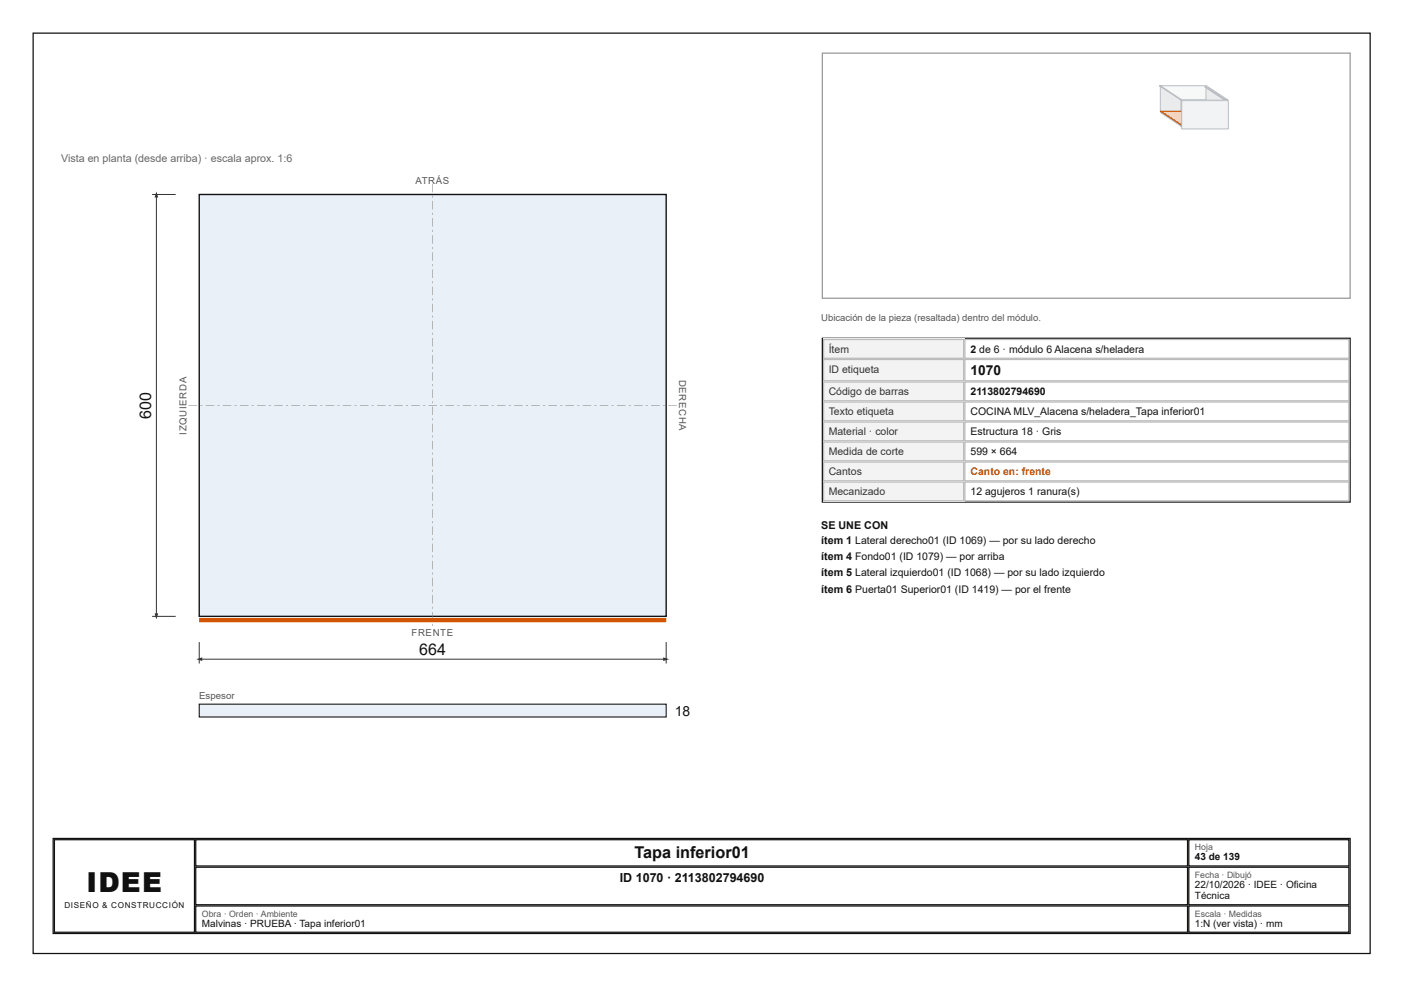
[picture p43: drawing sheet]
<svg xmlns="http://www.w3.org/2000/svg" width="297mm" height="210mm" viewBox="0 0 297 210" stroke-linecap="round" stroke-linejoin="round" font-family="sans-serif">
<defs><g id="words">
<text font-size="5.8" fill="#111" x="18.3" y="188.6">IDEE</text>
<g font-size="3.4" fill="#111">
<text x="32" y="88.6" transform="rotate(-90 32 88.6)">600</text>
<text x="88.7" y="138.6">664</text>
<text x="134.2" y="181.5">Tapa inferior01</text>
</g>
<g font-size="2.9" fill="#111">
<text x="205.3" y="79.4">1070</text>
<text x="142.7" y="151.5">18</text>
</g>
<text font-size="2.6" fill="#111" x="131.1" y="186.5">ID 1070 · 2113802794690</text>
<text font-size="2.3" fill="#666" x="12.9" y="34.4">Vista en planta (desde arriba) · escala aprox. 1:6</text>
<g font-size="2.3" fill="#111">
<text x="173.7" y="111.9">SE UNE CON</text>
<text x="173.7" y="115.1">ítem 1 Lateral derecho01 (ID 1069) — por su lado derecho</text>
<text x="173.7" y="118.5">ítem 4 Fondo01 (ID 1079) — por arriba</text>
<text x="173.7" y="122">ítem 5 Lateral izquierdo01 (ID 1068) — por su lado izquierdo</text>
<text x="173.7" y="125.4">ítem 6 Puerta01 Superior01 (ID 1419) — por el frente</text>
</g>
<g font-size="2.2" fill="#333">
<text x="175.3" y="74.6">Ítem</text>
<text x="175.3" y="78.8">ID etiqueta</text>
<text x="175.3" y="83.6">Código de barras</text>
<text x="175.3" y="87.8">Texto etiqueta</text>
<text x="175.3" y="92.1">Material · color</text>
<text x="175.3" y="96.3">Medida de corte</text>
<text x="175.3" y="100.5">Cantos</text>
<text x="175.3" y="104.8">Mecanizado</text>
</g>
<g font-size="2.2" fill="#111">
<text x="205.3" y="74.6">2 de 6 · módulo 6 Alacena s/heladera</text>
<text x="205.3" y="83.6">2113802794690</text>
<text x="205.3" y="87.8">COCINA MLV_Alacena s/heladera_Tapa inferior01</text>
<text x="205.3" y="92.1">Estructura 18 · Gris</text>
<text x="205.3" y="96.3">599 × 664</text>
<text x="205.3" y="104.8">12 agujeros 1 ranura(s)</text>
</g>
<text font-size="2.2" fill="#d35400" x="205.3" y="100.5">Canto en: frente</text>
<g font-size="2.1" fill="#111">
<text x="252.8" y="182">43 de 139</text>
<text x="252.8" y="187.9">22/10/2026 · IDEE · Oficina</text>
<text x="252.8" y="190.2">Técnica</text>
<text x="42.7" y="196.1">Malvinas · PRUEBA · Tapa inferior01</text>
<text x="252.8" y="196.1">1:N (ver vista) · mm</text>
</g>
<g font-size="2" fill="#555">
<text x="87.9" y="38.9">ATRÁS</text>
<text x="173.7" y="68">Ubicación de la pieza (resaltada) dentro del módulo.</text>
<text x="143.6" y="80.3" transform="rotate(90 143.6 80.3)">DERECHA</text>
<text x="39.4" y="91.9" transform="rotate(-90 39.4 91.9)">IZQUIERDA</text>
<text x="87.1" y="134.5">FRENTE</text>
<text x="42.1" y="147.9">Espesor</text>
</g>
<g font-size="1.9" fill="#555">
<text x="252.8" y="179.9">Hoja</text>
<text x="252.8" y="185.7">Fecha · Dibujó</text>
<text x="42.7" y="193.9">Obra · Orden · Ambiente</text>
<text x="252.8" y="193.9">Escala · Medidas</text>
</g>
<text font-size="1.7" fill="#111" x="13.6" y="192.1">DISEÑO &amp; CONSTRUCCIÓN</text>
</g></defs>
<path d="M7 7h282.9v194.7h-282.9z" fill="none" stroke="#111" stroke-width=".26"/>
<path d="M42.1 41.2h98.8v89.2h-98.8z" fill="#e9f0f7"/>
<path d="M42.1 41.2h98.8v89.2h-98.8z" fill="none" stroke="#111" stroke-width=".29"/>
<g fill="#888">
<path d="M91.5 38.9h.1v1.8h-.1zM91.5 41.4h.1v.4h-.1zM91.5 42.5h.1v1.8h-.1zM91.5 45h.1v.5h-.1zM91.5 46.1h.1v1.8h-.1zM91.5 48.6h.1v.5h-.1zM91.5 49.8h.1v1.8h-.1zM91.5 52.3h.1v.4h-.1zM91.5 53.4h.1v1.8h-.1zM91.5 55.9h.1v.4h-.1zM91.5 57h.1v1.8h-.1zM91.5 59.5h.1v.5h-.1zM91.5 60.6h.1v1.8h-.1zM91.5 63.1h.1v.5h-.1zM91.5 64.3h.1v1.8h-.1zM91.5 66.8h.1v.4h-.1zM91.5 67.9h.1v1.8h-.1zM91.5 70.4h.1v.4h-.1zM91.5 71.5h.1v1.8h-.1zM91.5 74h.1v.5h-.1zM91.5 75.1h.1v1.8h-.1zM91.5 77.6h.1v.5h-.1zM91.5 78.8h.1v1.8h-.1zM91.5 81.2h.1v.5h-.1zM91.5 82.4h.1v1.8h-.1zM91.5 84.9h.1v.4h-.1zM91.5 86h.1v1.8h-.1zM91.5 88.5h.1v.5h-.1zM91.5 89.6h.1v1.8h-.1zM91.5 92.1h.1v.5h-.1zM91.5 93.3h.1v1.8h-.1zM91.5 95.7h.1v.5h-.1zM91.5 96.9h.1v1.8h-.1zM91.5 99.4h.1v.4h-.1zM91.5 100.5h.1v1.8h-.1zM91.5 103h.1v.5h-.1zM91.5 104.1h.1v1.8h-.1zM91.5 106.6h.1v.5h-.1zM91.5 107.8h.1v1.8h-.1zM91.5 110.2h.1v.5h-.1zM91.5 111.4h.1v1.8h-.1zM91.5 113.9h.1v.4h-.1zM91.5 115h.1v1.8h-.1zM91.5 117.5h.1v.5h-.1zM91.5 118.6h.1v1.8h-.1zM91.5 121.1h.1v.5h-.1zM91.5 122.3h.1v1.8h-.1zM91.5 124.7h.1v.5h-.1zM91.5 125.9h.1v1.8h-.1zM91.5 128.4h.1v.4h-.1zM91.5 129.5h.1v1.8h-.1zM91.5 132h.1v.4h-.1z"/>
<path d="M39.9 85.7h1.8v.1h-1.8zM42.4 85.7h.4v.1h-.4zM43.5 85.7h1.8v.1h-1.8zM46 85.7h.5v.1h-.5zM47.1 85.7h1.8v.1h-1.8zM49.6 85.7h.5v.1h-.5zM50.8 85.7h1.8v.1h-1.8zM53.2 85.7h.5v.1h-.5zM54.4 85.7h1.8v.1h-1.8zM56.9 85.7h.4v.1h-.4zM58 85.7h1.8v.1h-1.8zM60.5 85.7h.5v.1h-.5zM61.6 85.7h1.8v.1h-1.8zM64.1 85.7h.5v.1h-.5zM65.3 85.7h1.8v.1h-1.8zM67.7 85.7h.5v.1h-.5zM68.9 85.7h1.8v.1h-1.8zM71.4 85.7h.4v.1h-.4zM72.5 85.7h1.8v.1h-1.8zM75 85.7h.5v.1h-.5zM76.1 85.7h1.8v.1h-1.8zM78.6 85.7h.5v.1h-.5zM79.8 85.7h1.8v.1h-1.8zM82.2 85.7h.5v.1h-.5zM83.4 85.7h1.8v.1h-1.8zM85.9 85.7h.4v.1h-.4zM87 85.7h1.8v.1h-1.8zM89.5 85.7h.4v.1h-.4zM90.6 85.7h1.8v.1h-1.8zM93.1 85.7h.5v.1h-.5zM94.3 85.7h1.8v.1h-1.8zM96.7 85.7h.5v.1h-.5zM97.9 85.7h1.8v.1h-1.8zM100.4 85.7h.4v.1h-.4zM101.5 85.7h1.8v.1h-1.8zM104 85.7h.4v.1h-.4zM105.1 85.7h1.8v.1h-1.8zM107.6 85.7h.5v.1h-.5zM108.8 85.7h1.8v.1h-1.8zM111.2 85.7h.5v.1h-.5zM112.4 85.7h1.8v.1h-1.8zM114.9 85.7h.4v.1h-.4zM116 85.7h1.8v.1h-1.8zM118.5 85.7h.4v.1h-.4zM119.6 85.7h1.8v.1h-1.8zM122.1 85.7h.5v.1h-.5zM123.3 85.7h1.8v.1h-1.8zM125.7 85.7h.5v.1h-.5zM126.9 85.7h1.8v.1h-1.8zM129.4 85.7h.4v.1h-.4zM130.5 85.7h1.8v.1h-1.8zM133 85.7h.4v.1h-.4zM134.1 85.7h1.8v.1h-1.8zM136.6 85.7h.5v.1h-.5zM137.8 85.7h1.8v.1h-1.8zM140.2 85.7h.5v.1h-.5zM141.4 85.7h1.8v.1h-1.8z"/>
</g>
<path d="M42.1 131.2h98.8" fill="none" stroke="#d35400" stroke-width=".91" stroke-linecap="butt"/>
<path d="M42.1 135.8v4.6M42.1 139.5h98.8M140.9 135.8v4.6" fill="none" stroke="#333" stroke-width=".21"/>
<g fill="#333">
<path d="M41.5 139.5l1.3-.4v.8z"/>
<path d="M140.3 139.1l1.3 .4-1.3 .4z"/>
</g>
<path d="M32.2 41.2h5M33.1 41.2v89.2M32.2 130.4h5" fill="none" stroke="#333" stroke-width=".21"/>
<g fill="#333">
<path d="M33.1 40.5l.4 1.3h-.8z"/>
<path d="M32.7 129.8h.8l-.4 1.2z"/>
</g>
<path d="M42.1 149h98.8v2.7h-98.8z" fill="#e9f0f7"/>
<path d="M42.1 149h98.8v2.7h-98.8z" fill="none" stroke="#111" stroke-width=".23"/>
<path d="M174 11.2h111.6v51.9h-111.6z" fill="none" stroke="#999" stroke-width=".26"/>
<path d="M255 18.5v5.2" fill="none" stroke="#e9ebee" stroke-width=".21"/>
<path d="M245.6 18.5h9.4zM255 18.5v5.2z" fill="none" stroke="#b8bec7" stroke-width=".21"/>
<path d="M245.6 18.5h9.4" fill="none" stroke="#f7f8f9" stroke-width=".21"/>
<path d="M245.6 18.5h9.4v5.2h-9.4z" fill="#f2f3f5"/>
<path d="M245.6 18.5h9.4v5.2h-9.4z" fill="none" stroke="#b8bec7" stroke-width=".21"/>
<path d="M245.5 18.1l4.6 3.1v5.6l-4.6-3z" fill="#e9ebee"/>
<path d="M245.5 18.1l4.6 3.1v5.6l-4.6-3z" fill="none" stroke="#b8bec7" stroke-width=".21"/>
<path d="M245.2 18.1h.3l4.6 3.1h-.3z" fill="#f7f8f9"/>
<path d="M245.2 18.1h.3l4.6 3.1h-.3zM249.8 21.2h.3v5.6h-.3z" fill="none" stroke="#b8bec7" stroke-width=".21"/>
<path d="M250 21.2v5.6" fill="none" stroke="#f2f3f5" stroke-width=".25"/>
<path d="M254.9 23.5l4.6 3.1v.2l-4.6-3z" fill="#e59866"/>
<path d="M254.9 23.5l4.6 3.1v.2l-4.6-3z" fill="none" stroke="#a04000" stroke-width=".21"/>
<path d="M245.5 23.5h9.4l4.6 3.1h-9.4z" fill="#f8c471"/>
<path d="M245.5 23.5h9.4l4.6 3.1h-9.4zM250.1 26.6h9.4v.2h-9.4z" fill="none" stroke="#a04000" stroke-width=".21"/>
<path d="M250.1 26.7h9.4" fill="none" stroke="#f5b041" stroke-width=".26"/>
<path d="M255.1 18.1l4.6 3.1v.2l-4.6-3z" fill="#e9ebee"/>
<path d="M255.1 18.1l4.6 3.1v.2l-4.6-3z" fill="none" stroke="#b8bec7" stroke-width=".21"/>
<path d="M245.5 18.1h9.6l4.6 3.1h-9.6z" fill="#f7f8f9"/>
<path d="M245.5 18.1h9.6l4.6 3.1h-9.6zM250.1 21.2h9.6v.2h-9.6z" fill="none" stroke="#b8bec7" stroke-width=".21"/>
<path d="M250.1 21.3h9.6" fill="none" stroke="#f2f3f5" stroke-width=".26"/>
<path d="M255.1 18.4l4.6 3v5.4l-4.6-3z" fill="#e9ebee"/>
<path d="M255.1 18.4l4.6 3v5.4l-4.6-3z" fill="none" stroke="#b8bec7" stroke-width=".21"/>
<path d="M254.9 18.4h.2l4.6 3h-.2z" fill="#f7f8f9"/>
<path d="M254.9 18.4h.2l4.6 3h-.2zM249.8 21.2l10 .1zM259.5 21.4h.2v5.4h-.2zM259.7 21.2l.1 .1v6l-.1-.1z" fill="none" stroke="#b8bec7" stroke-width=".21"/>
<path d="M259.6 21.4v5.4" fill="none" stroke="#f2f3f5" stroke-width=".25"/>
<path d="M259.8 21.2v6.1" fill="none" stroke="#e9ebee" stroke-width=".21"/>
<path d="M249.8 21.2h10" fill="none" stroke="#f7f8f9" stroke-width=".21"/>
<path d="M250 21.3h9.8v6h-9.8z" fill="#f2f3f5"/>
<path d="M250 21.3h9.8v6h-9.8z" fill="none" stroke="#b8bec7" stroke-width=".21"/>
<path d="M174 71.6h111.6v34.6h-111.6z" fill="none" stroke="#111" stroke-width=".26"/>
<path d="M174.1 71.7h29.9v4.2h-29.9z" fill="#f3f3f3"/>
<path d="M174.2 71.8h29.7v4h-29.7zM204.1 71.8h81.3v4h-81.3z" fill="none" stroke="#bbb" stroke-width=".26"/>
<path d="M174.1 75.9h29.9v4.8h-29.9z" fill="#f3f3f3"/>
<path d="M174.2 76.1h29.7v4.5h-29.7zM204.1 76.1h81.3v4.5h-81.3z" fill="none" stroke="#bbb" stroke-width=".26"/>
<path d="M174.1 80.7h29.9v4.2h-29.9z" fill="#f3f3f3"/>
<path d="M174.2 80.8h29.7v4h-29.7zM204.1 80.8h81.3v4h-81.3z" fill="none" stroke="#bbb" stroke-width=".26"/>
<path d="M174.1 84.9h29.9v4.3h-29.9z" fill="#f3f3f3"/>
<path d="M174.2 85.1h29.7v3.9h-29.7zM204.1 85.1h81.3v3.9h-81.3z" fill="none" stroke="#bbb" stroke-width=".26"/>
<path d="M174.1 89.2h29.9v4.2h-29.9z" fill="#f3f3f3"/>
<path d="M174.2 89.3h29.7v4h-29.7zM204.1 89.3h81.3v4h-81.3z" fill="none" stroke="#bbb" stroke-width=".26"/>
<path d="M174.1 93.4h29.9v4.2h-29.9z" fill="#f3f3f3"/>
<path d="M174.2 93.5h29.7v4h-29.7zM204.1 93.5h81.3v4h-81.3z" fill="none" stroke="#bbb" stroke-width=".26"/>
<path d="M174.1 97.6h29.9v4.3h-29.9z" fill="#f3f3f3"/>
<path d="M174.2 97.8h29.7v3.9h-29.7zM204.1 97.8h81.3v3.9h-81.3z" fill="none" stroke="#bbb" stroke-width=".26"/>
<path d="M174.1 101.9h29.9v4.2h-29.9z" fill="#f3f3f3"/>
<path d="M174.2 102h29.7v4h-29.7zM204.1 102h81.3v4h-81.3z" fill="none" stroke="#bbb" stroke-width=".26"/>
<path d="M11.2 177.4h274.4v20.1h-274.4zM11.5 177.7h29.6v19.5h-29.6zM41.4 177.7h209.8v5.5h-209.8zM251.5 177.7h33.9v5.5h-33.9zM41.4 183.5h209.8v7.9h-209.8zM41.4 191.7h209.8v5.5h-209.8zM251.5 183.5h33.9v7.9h-33.9zM251.5 191.7h33.9v5.5h-33.9z" fill="none" stroke="#111" stroke-width=".26"/>
<use href="#words"/>
</svg>
